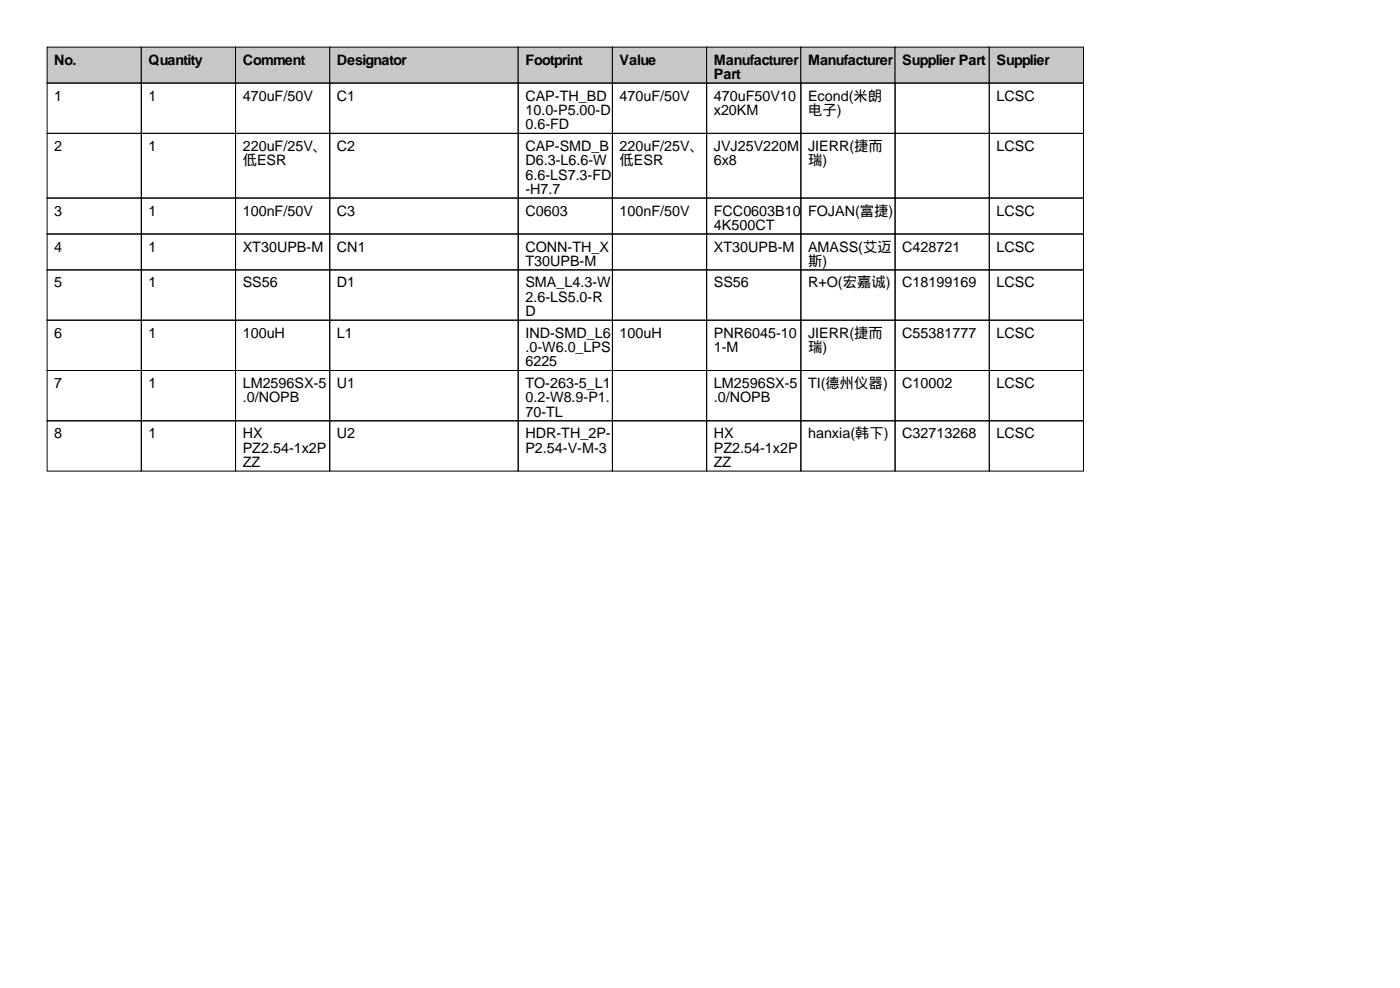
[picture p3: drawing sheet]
<svg xmlns="http://www.w3.org/2000/svg" width="297mm" height="210mm" viewBox="0 0 297 210" stroke-linecap="round" stroke-linejoin="round" font-family="sans-serif">
<defs><g id="words">
<g font-size="3">
<text x="11.5" y="13.7">No.</text>
<text x="31.5" y="13.7">Quantity</text>
<text x="51.5" y="13.7">Comment</text>
<text x="71.5" y="13.7">Designator</text>
<text x="111.5" y="13.7">Footprint</text>
<text x="131.5" y="13.7">Value</text>
<text x="151.5" y="13.7">Manufacturer</text>
<text x="151.5" y="16.8">Part</text>
<text x="171.5" y="13.7">Manufacturer</text>
<text x="191.5" y="13.7">Supplier Part</text>
<text x="211.5" y="13.7">Supplier</text>
<text x="11.5" y="21.3">1</text>
<text x="31.5" y="21.3">1</text>
<text x="51.5" y="21.3">470uF/50V</text>
<text x="71.5" y="21.3">C1</text>
<text x="111.5" y="21.3">CAP-TH_BD</text>
<text x="131.5" y="21.3">470uF/50V</text>
<text x="151.5" y="21.3">470uF50V10</text>
<text x="171.5" y="21.3">Econd(米朗</text>
<text x="211.5" y="21.3">LCSC</text>
<text x="111.5" y="24.4">10.0-P5.00-D</text>
<text x="111.5" y="27.4">0.6-FD</text>
<text x="151.5" y="24.4">x20KM</text>
<text x="171.5" y="24.4">电子)</text>
<text x="11.5" y="32">2</text>
<text x="31.5" y="32">1</text>
<text x="51.5" y="32">220uF/25V、</text>
<text x="51.5" y="35.1">低ESR</text>
<text x="71.5" y="32">C2</text>
<text x="111.5" y="32">CAP-SMD_B</text>
<text x="111.5" y="35.1">D6.3-L6.6-W</text>
<text x="131.5" y="32">220uF/25V、</text>
<text x="131.5" y="35.1">低ESR</text>
<text x="151.5" y="32">JVJ25V220M</text>
<text x="151.5" y="35.1">6x8</text>
<text x="171.5" y="32">JIERR(捷而</text>
<text x="171.5" y="35.1">瑞)</text>
<text x="211.5" y="32">LCSC</text>
<text x="111.5" y="38.1">6.6-LS7.3-FD</text>
<text x="111.5" y="41.2">-H7.7</text>
<text x="11.5" y="45.7">3</text>
<text x="31.5" y="45.7">1</text>
<text x="51.5" y="45.7">100nF/50V</text>
<text x="71.5" y="45.7">C3</text>
<text x="111.5" y="45.7">C0603</text>
<text x="131.5" y="45.7">100nF/50V</text>
<text x="151.5" y="45.7">FCC0603B10</text>
<text x="171.5" y="45.7">FOJAN(富捷)</text>
<text x="211.5" y="45.7">LCSC</text>
<text x="11.5" y="53.3">4</text>
<text x="31.5" y="53.3">1</text>
<text x="51.5" y="53.3">XT30UPB-M</text>
<text x="71.5" y="53.3">CN1</text>
<text x="111.5" y="53.3">CONN-TH_X</text>
<text x="151.5" y="48.8">4K500CT</text>
<text x="151.5" y="53.3">XT30UPB-M</text>
<text x="171.5" y="53.3">AMASS(艾迈</text>
<text x="191.5" y="53.3">C428721</text>
<text x="211.5" y="53.3">LCSC</text>
<text x="111.5" y="56.4">T30UPB-M</text>
<text x="171.5" y="56.4">斯)</text>
<text x="11.5" y="61">5</text>
<text x="31.5" y="61">1</text>
<text x="51.5" y="61">SS56</text>
<text x="71.5" y="61">D1</text>
<text x="111.5" y="61">SMA_L4.3-W</text>
<text x="111.5" y="64">2.6-LS5.0-R</text>
<text x="151.5" y="61">SS56</text>
<text x="171.5" y="61">R+O(宏嘉诚)</text>
<text x="191.5" y="61">C18199169</text>
<text x="211.5" y="61">LCSC</text>
<text x="11.5" y="71.6">6</text>
<text x="31.5" y="71.6">1</text>
<text x="51.5" y="71.6">100uH</text>
<text x="71.5" y="71.6">L1</text>
<text x="111.5" y="67.1">D</text>
<text x="111.5" y="71.6">IND-SMD_L6</text>
<text x="131.5" y="71.6">100uH</text>
<text x="151.5" y="71.6">PNR6045-10</text>
<text x="171.5" y="71.6">JIERR(捷而</text>
<text x="191.5" y="71.6">C55381777</text>
<text x="211.5" y="71.6">LCSC</text>
<text x="111.5" y="74.7">.0-W6.0_LPS</text>
<text x="111.5" y="77.7">6225</text>
<text x="151.5" y="74.7">1-M</text>
<text x="171.5" y="74.7">瑞)</text>
<text x="11.5" y="82.3">7</text>
<text x="31.5" y="82.3">1</text>
<text x="51.5" y="82.3">LM2596SX-5</text>
<text x="71.5" y="82.3">U1</text>
<text x="111.5" y="82.3">TO-263-5_L1</text>
<text x="151.5" y="82.3">LM2596SX-5</text>
<text x="171.5" y="82.3">TI(德州仪器)</text>
<text x="191.5" y="82.3">C10002</text>
<text x="211.5" y="82.3">LCSC</text>
<text x="51.5" y="85.3">.0/NOPB</text>
<text x="111.5" y="85.3">0.2-W8.9-P1.</text>
<text x="111.5" y="88.4">70-TL</text>
<text x="151.5" y="85.3">.0/NOPB</text>
<text x="11.5" y="93">8</text>
<text x="31.5" y="93">1</text>
<text x="51.5" y="93">HX</text>
<text x="71.5" y="93">U2</text>
<text x="111.5" y="93">HDR-TH_2P-</text>
<text x="151.5" y="93">HX</text>
<text x="171.5" y="93">hanxia(韩下)</text>
<text x="191.5" y="93">C32713268</text>
<text x="211.5" y="93">LCSC</text>
<text x="51.5" y="96">PZ2.54-1x2P</text>
<text x="51.5" y="99.1">ZZ</text>
<text x="111.5" y="96">P2.54-V-M-3</text>
<text x="151.5" y="96">PZ2.54-1x2P</text>
<text x="151.5" y="99.1">ZZ</text>
</g>
</g></defs>
<g fill="#c7c7c7" stroke="#000" stroke-width=".21">
<path d="M10 10h20v7.6h-20z"/>
<path d="M30 10h20v7.6h-20z"/>
<path d="M50 10h20v7.6h-20z"/>
<path d="M70 10h40v7.6h-40z"/>
<path d="M110 10h20v7.6h-20z"/>
<path d="M130 10h20v7.6h-20z"/>
<path d="M150 10h20v7.6h-20z"/>
<path d="M170 10h20v7.6h-20z"/>
<path d="M190 10h20v7.6h-20z"/>
<path d="M210 10h20v7.6h-20z"/>
</g>
<g fill="none" stroke="#000" stroke-width=".21">
<path d="M10 17.6h20v10.7h-20zM30 17.6h20v10.7h-20zM50 17.6h20v10.7h-20zM70 17.6h40v10.7h-40zM110 17.6h20v10.7h-20zM130 17.6h20v10.7h-20zM150 17.6h20v10.7h-20zM170 17.6h20v10.7h-20zM190 17.6h20v10.7h-20zM210 17.6h20v10.7h-20zM10 28.3h20v13.7h-20zM30 28.3h20v13.7h-20z"/>
<path d="M50 28.3h20v13.7h-20zM70 28.3h40v13.7h-40zM110 28.3h20v13.7h-20zM130 28.3h20v13.7h-20zM150 28.3h20v13.7h-20zM170 28.3h20v13.7h-20zM190 28.3h20v13.7h-20zM210 28.3h20v13.7h-20zM10 42h20v7.6h-20zM10 49.6h20v7.6h-20zM10 57.2h20v10.7h-20zM30 42h20v7.6h-20z"/>
<path d="M30 49.6h20v7.6h-20zM30 57.2h20v10.7h-20zM50 42h20v7.6h-20zM50 49.6h20v7.6h-20zM50 57.2h20v10.7h-20zM70 42h40v7.6h-40zM70 49.6h40v7.6h-40zM70 57.2h40v10.7h-40zM110 42h20v7.6h-20zM110 49.6h20v7.6h-20zM110 57.2h20v10.7h-20zM130 42h20v7.6h-20z"/>
<path d="M130 49.6h20v7.6h-20zM130 57.2h20v10.7h-20zM150 42h20v7.6h-20zM150 49.6h20v7.6h-20zM150 57.2h20v10.7h-20zM170 42h20v7.6h-20zM170 49.6h20v7.6h-20zM170 57.2h20v10.7h-20zM190 42h20v7.6h-20zM190 49.6h20v7.6h-20zM190 57.2h20v10.7h-20zM210 42h20v7.6h-20z"/>
<path d="M210 49.6h20v7.6h-20zM210 57.2h20v10.7h-20zM10 67.9h20v10.7h-20zM10 78.6h20v10.6h-20zM30 67.9h20v10.7h-20zM30 78.6h20v10.6h-20zM50 67.9h20v10.7h-20zM50 78.6h20v10.6h-20zM70 67.9h40v10.7h-40zM70 78.6h40v10.6h-40zM110 67.9h20v10.7h-20zM110 78.6h20v10.6h-20z"/>
<path d="M130 67.9h20v10.7h-20zM130 78.6h20v10.6h-20zM150 67.9h20v10.7h-20zM150 78.6h20v10.6h-20zM170 67.9h20v10.7h-20zM170 78.6h20v10.6h-20zM190 67.9h20v10.7h-20zM190 78.6h20v10.6h-20zM210 67.9h20v10.7h-20zM210 78.6h20v10.6h-20zM10 89.2h20v10.7h-20zM30 89.2h20v10.7h-20z"/>
<path d="M50 89.2h20v10.7h-20zM70 89.2h40v10.7h-40zM110 89.2h20v10.7h-20zM130 89.2h20v10.7h-20zM150 89.2h20v10.7h-20zM170 89.2h20v10.7h-20zM190 89.2h20v10.7h-20zM210 89.2h20v10.7h-20z"/>
</g>
<use href="#words"/>
</svg>
